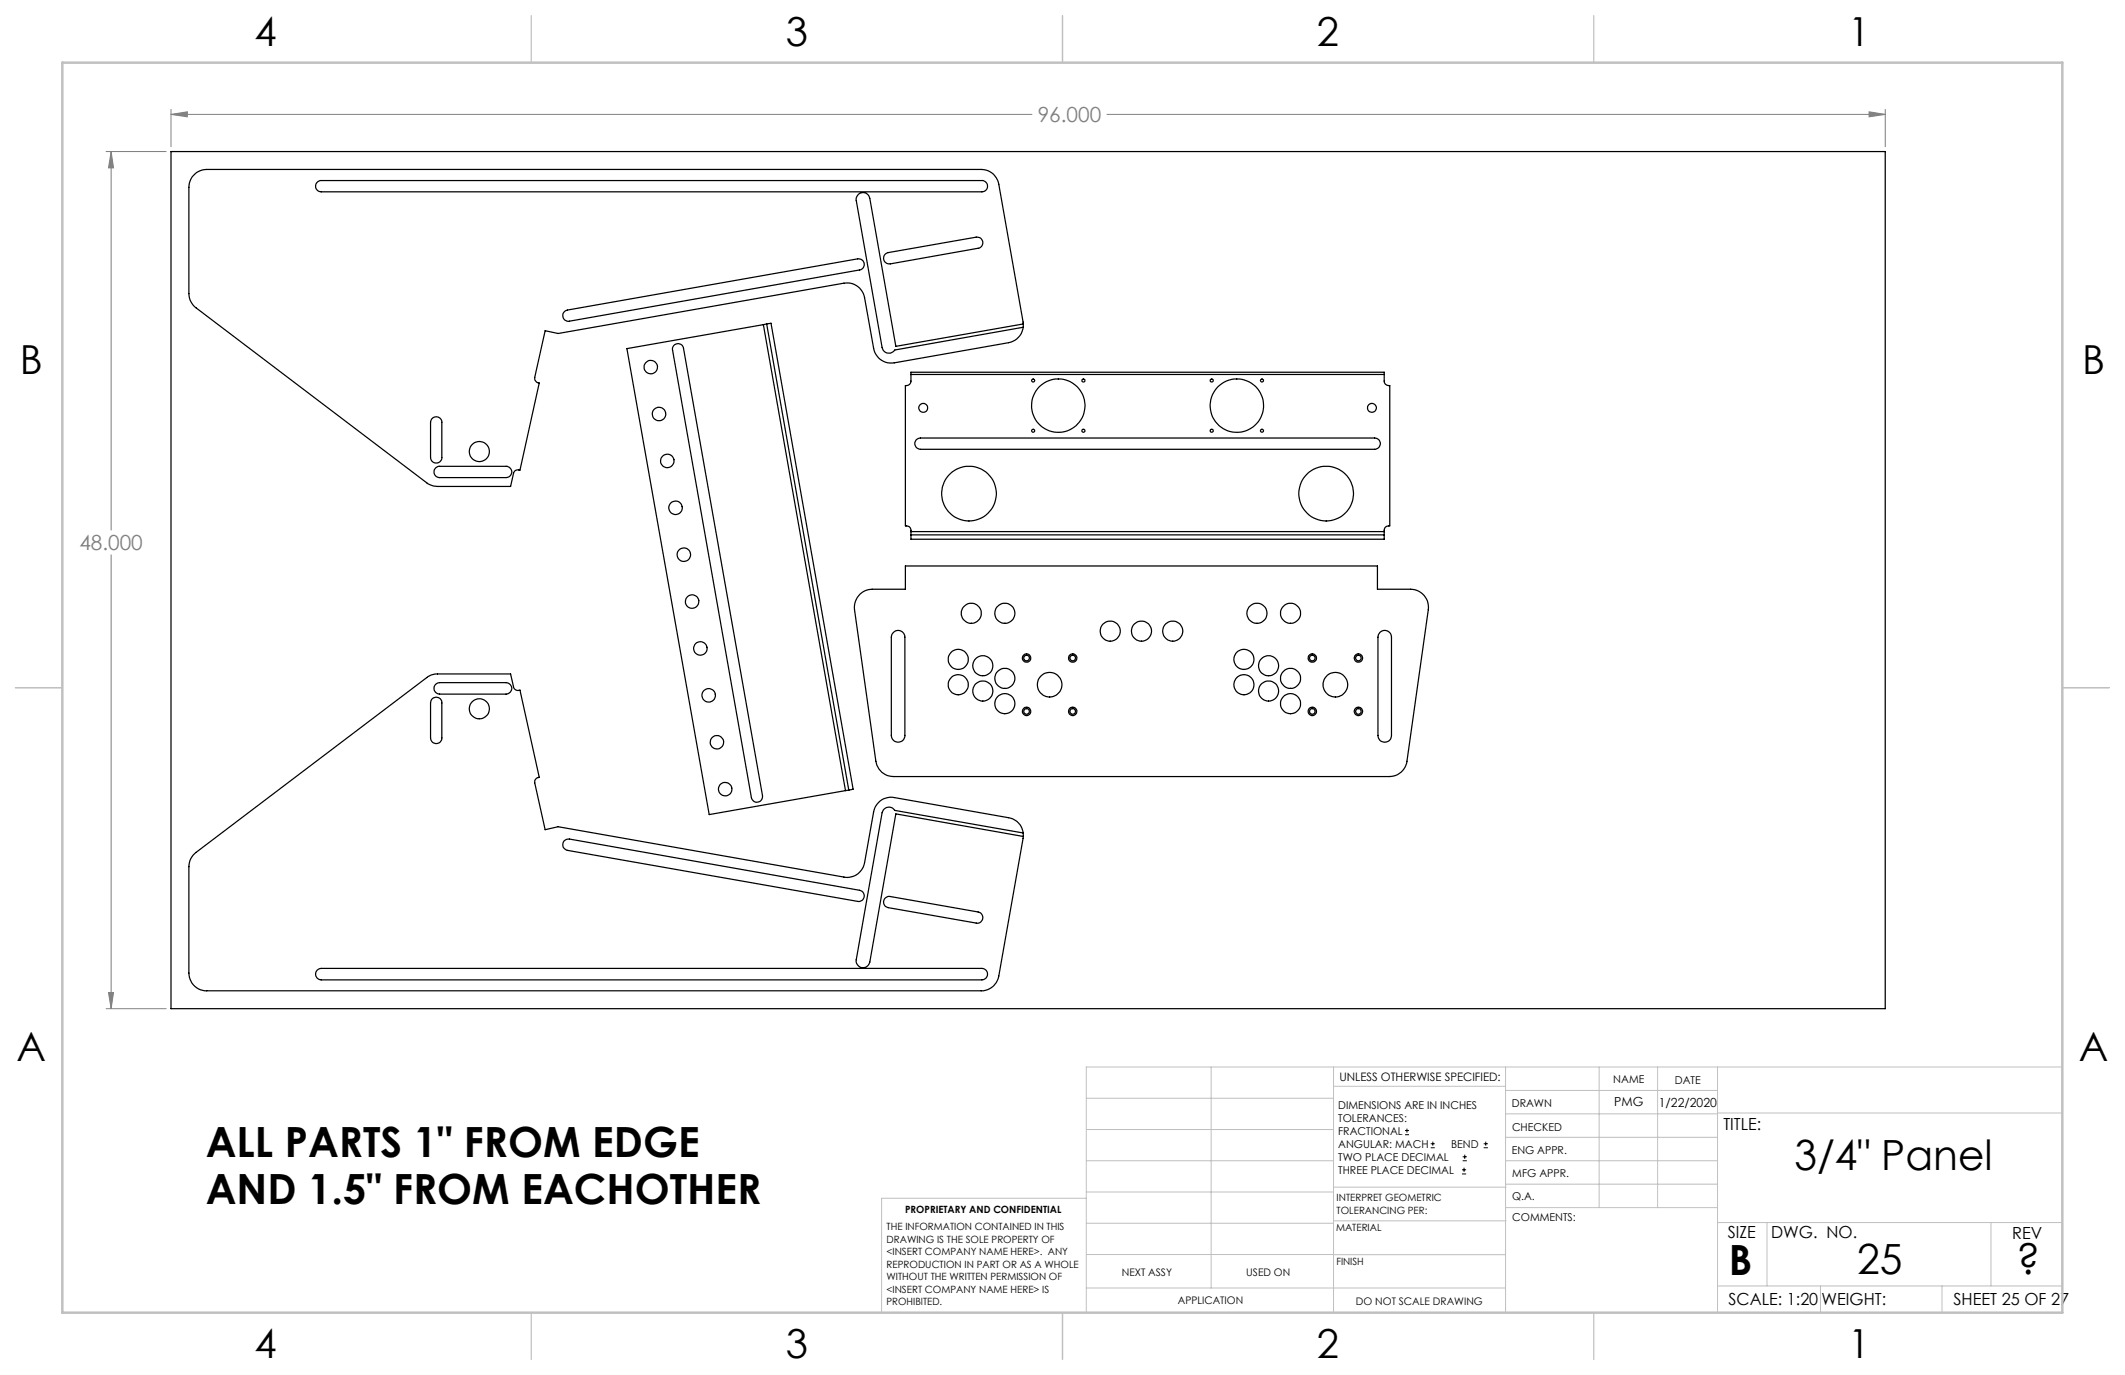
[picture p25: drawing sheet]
<svg xmlns="http://www.w3.org/2000/svg" width="432mm" height="279mm" viewBox="0 0 432 279" stroke-linecap="round" stroke-linejoin="round" font-family="sans-serif">
<defs><g id="words">
<g font-size="8.5">
<text x="41.8" y="235.2">ALL PARTS 1&quot; FROM EDGE</text>
<text x="364.6" y="237.7">3/4&quot; Panel</text>
<text x="41.8" y="244.7">AND 1.5&quot; FROM EACHOTHER</text>
<text x="351.3" y="259">B</text>
<text x="377.4" y="258.9">25</text>
<text x="409.8" y="258.9">?</text>
</g>
<g font-size="8.1">
<text x="51.7" y="9.3">4</text>
<text x="159.7" y="9.3">3</text>
<text x="267.6" y="9.3">2</text>
<text x="375.6" y="9.3">1</text>
<text x="4" y="76">B</text>
<text x="423.1" y="76">B</text>
<text x="3.3" y="215.7">A</text>
<text x="422.4" y="215.7">A</text>
<text x="51.7" y="276">4</text>
<text x="159.7" y="276">3</text>
<text x="267.6" y="276">2</text>
<text x="375.6" y="276">1</text>
</g>
<g font-size="4.2" fill="#808080">
<text x="210.9" y="24.8">96.000</text>
<text x="16.1" y="111.8">48.000</text>
</g>
<g font-size="3.4">
<text x="350.2" y="229.5">TITLE:</text>
<text x="351.1" y="251.6">SIZE</text>
<text x="359.9" y="251.6">DWG. NO.</text>
<text x="408.9" y="251.7">REV</text>
<text x="351.2" y="265.2">SCALE: 1:20</text>
<text x="370.1" y="265.3">WEIGHT:</text>
<text x="396.9" y="265.2">SHEET 25 OF 27</text>
</g>
<g font-size="2.5">
<text x="328" y="224.8">PMG</text>
<text x="337.1" y="224.9">1/22/2020</text>
</g>
<text font-size="2.4" x="272.2" y="219.7">UNLESS OTHERWISE SPECIFIED:</text>
<g font-size="2.2">
<text x="327.8" y="220.1">NAME</text>
<text x="340.3" y="220.2">DATE</text>
<text x="271.9" y="225.3">DIMENSIONS ARE IN INCHES</text>
<text x="271.9" y="227.9">TOLERANCES:</text>
<text x="307.2" y="224.9">DRAWN</text>
<text x="271.9" y="230.6">FRACTIONAL</text>
<text x="271.9" y="233.2">ANGULAR: MACH</text>
<text x="294.9" y="233.2">BEND</text>
<text x="307.3" y="229.8">CHECKED</text>
<text x="271.9" y="235.9">TWO PLACE DECIMAL</text>
<text x="271.9" y="238.5">THREE PLACE DECIMAL</text>
<text x="307.2" y="234.5">ENG APPR.</text>
<text x="307.3" y="239.2">MFG APPR.</text>
<text x="307.3" y="243.9">Q.A.</text>
<text x="307.3" y="248.1">COMMENTS:</text>
</g>
<g font-size="2.1">
<text x="227.9" y="259.2">NEXT ASSY</text>
<text x="253.3" y="259.2">USED ON</text>
<text x="239.3" y="265">APPLICATION</text>
<text x="275.5" y="265.1">DO NOT SCALE DRAWING</text>
</g>
<g font-size="2">
<text x="271.6" y="244.1">INTERPRET GEOMETRIC</text>
<text x="180.2" y="250">THE INFORMATION CONTAINED IN THIS</text>
<text x="183.9" y="246.4">PROPRIETARY AND CONFIDENTIAL</text>
<text x="271.5" y="250.2">MATERIAL</text>
<text x="271.6" y="246.6">TOLERANCING PER:</text>
<text x="180.2" y="252.5">DRAWING IS THE SOLE PROPERTY OF</text>
<text x="180.2" y="255.1">&lt;INSERT COMPANY NAME HERE&gt;. ANY</text>
<text x="180.2" y="257.6">REPRODUCTION IN PART OR AS A WHOLE</text>
<text x="271.5" y="257">FINISH</text>
<text x="180.2" y="260.1">WITHOUT THE WRITTEN PERMISSION OF</text>
<text x="180.2" y="262.6">&lt;INSERT COMPANY NAME HERE&gt; IS</text>
<text x="180.2" y="265.2">PROHIBITED.</text>
</g>
</g></defs>
<g fill="none" stroke="#000" stroke-width=".2">
<path d="M285.5 230.6h.8M285.5 229.7h.8M285.9 229.3v.9M290.7 233.2h.8M290.7 232.4h.8M291.1 232v.8M297.1 238.5h.8M297.1 237.7h.8M297.2 235.9h.9M297.2 235.1h.9M297.5 237.3v.8M297.6 234.6v.9"/>
<path d="M301.5 233.2h.8M301.5 232.4h.8M301.9 232v.8"/>
</g>
<path d="M21.6 30.8h12.2M22.6 30.8v76.9M22.6 30.8l.5 3.3h-1.1zM34.7 22.2v7.6M34.7 23.2h175M34.7 23.2l3.4-.5v1zM224.9 23.2h158.2M379.8 22.7l3.3 .5-3.3 .5zM383.1 22.2v7.6M22.6 112.7v92.3M21.6 205h12.2M22 201.7h1.1l-.5 3.3z" fill="none" stroke="#808080" stroke-width=".2"/>
<g fill="none" stroke="#c0c0c0" stroke-width=".2">
<path d="M246.1 216.8v44.9M271 216.8v49.9M305.9 216.8v49.9M324.9 216.8v28.6M336.8 216.8v28.6M349 216.8v49.9M419.1 216.8h-198.4v49.9M220.7 235.9h50.3M220.7 229.5h50.3M220.7 223.2h50.3M271 220.7h34.9M305.9 231.1h43.1"/>
<path d="M305.9 226.3h43.1M305.9 221.6h43.1M305.9 235.9h43.1M349 226.2h70.1M220.7 248.6h50.3M220.7 242.2h50.3M220.7 254.9h50.3M220.7 243.5h-41.6v23.2M271 255h34.9M271 248.1h35M271 241.2h35M305.9 240.6h43.1"/>
<path d="M306 245.4h43M349 248.4h70.1M359.1 248.4v12.9M404.6 248.4v12.9M220.7 261.7h85.2M349 261.3h70.1M369.9 261.3v5.4M394.6 261.3v5.4"/>
</g>
<path d="M108 3.2v9.5M215.9 3.2v9.5M323.8 3.2v9.5M3.1 139.7h9.6M419.1 139.7h9.5M108 266.7v9.6M215.9 266.7v9.6M323.8 266.7v9.6" fill="none" stroke="#c0c0c0" stroke-width=".25"/>
<path d="M12.7 12.7h406.4v254h-406.4z" fill="none" stroke="#c0c0c0" stroke-width=".5"/>
<path d="M22.6 30.8l.5 3.3h-1.1zM22 201.7h1.1l-.5 3.3zM379.8 22.7l3.3 .5-3.3 .5zM34.7 23.2l3.4-.5v1z" fill="#808080"/>
<g fill="none" stroke="#000" stroke-width=".25">
<path d="M34.7 30.8h348.4v174.2h-348.4zM64.6 36.9l.4-.2h134.5a1.15 1.15 0 0 1 1.2 1.1 1.15 1.15 0 0 1-1.2 1.2h-134.2a1.15 1.15 0 0 1-1.1-.8 1.15 1.15 0 0 1 .4-1.3zM179.8 51.7l.7-.4 17.9-3.1a1.15 1.15 0 0 1 1.3 .9 1.15 1.15 0 0 1-.9 1.3l-17.9 3.2a1.16 1.16 0 0 1-1.2-.6 1.16 1.16 0 0 1 .1-1.3zM114.7 63.3l.6-.3 59-10.4a1.15 1.15 0 0 1 1.3 .9 1.15 1.15 0 0 1-.9 1.4l-59 10.4a1.15 1.15 0 0 1-1.2-.6 1.15 1.15 0 0 1 .2-1.4zM136.9 70.2a1.16 1.16 0 0 1 2 .6l16 90.9a1.15 1.15 0 0 1-.9 1.3 1.15 1.15 0 0 1-1.3-.9l-16-90.9v-.5zM155.1 66l-27.7 4.8 16.7 94.7 27.7-4.8M155.1 66l16.7 94.7M155.8 65.8l.9-.1 16.7 94.7-.9 .1M155.8 65.8l16.7 94.7M155.8 65.8l-.7 .2M185.1 75.6h96.2v1.8a.94 .94 0 0 0 1.1 1v28.5a.91 .91 0 0 0-1.1 .9v1.8h-96.2v-1.8a.94 .94 0 0 0-1.1-.9v-28.5a.96 .96 0 0 0 1.1-1zM185.1 76.1h96.2"/>
<path d="M207.9 65.8l-4.9-28.4a3.6 3.6 0 0 0-3.6-3h-157.4a3.7 3.7 0 0 0-3.6 3.7v21.6a3.6 3.6 0 0 0 1.4 2.8l46.9 35.6a3.9 3.9 0 0 0 2.2 .7h14.9l.6-2.6a.93 .93 0 0 1 1.3-.7l3.9-17.7a.98 .98 0 0 1-.9-1.1l2.1-9.5 2.6 .6 58.1-10.3a3.6 3.6 0 0 1 4.2 3l1.8 10.3a3.6 3.6 0 0 0 4.2 2.9l23.2-4.1a3.7 3.7 0 0 0 3-3.1M207.9 65.8l-25.9 4.6-5.3-30.1a1.39 1.39 0 0 0-1.6-1.1 1.39 1.39 0 0 0-1.1 1.5l5.2 29.9a1.41 1.41 0 0 0 1.2 1.2 1.41 1.41 0 0 0 1.4-.7l26.1-4.6M207.9 65.8v.7M87.7 85.2a1.15 1.15 0 0 1 1.3-.5 1.15 1.15 0 0 1 .8 1.1v7.2a1.15 1.15 0 0 1-1.2 1.1 1.15 1.15 0 0 1-1.1-1.1v-7.2zM88.5 95.1l.6-.3h13.7a1.15 1.15 0 0 1 1.2 1.1 1.15 1.15 0 0 1-1.2 1.1h-13.5a1.14 1.14 0 0 1-1-.6 1.14 1.14 0 0 1 .2-1.3zM186.1 89.4l.4-.3 .5-.1h92.3a1.15 1.15 0 0 1 1.2 1.2 1.15 1.15 0 0 1-1.2 1.1h-92.3a1.18 1.18 0 0 1-.9-1.9zM185.1 108h96.2M185.1 108.7h96.2M88.5 139.1l.8-.4h13.5a1.16 1.16 0 0 1 1.2 1.2 1.16 1.16 0 0 1-1.2 1.1h-13.5a1.17 1.17 0 0 1-1-.7 1.17 1.17 0 0 1 .2-1.2zM174.8 120.7l.7-.5 1.3-.4 7.2-.1v-4.7h95.9v4.7h6.7a3.7 3.7 0 0 1 3.6 4.2l-4.3 30.8a3.6 3.6 0 0 1-3.6 3.1h-100.7a3.6 3.6 0 0 1-3.6-3.1l-4.4-30.8a3.8 3.8 0 0 1 1.2-3.2zM181.5 128.5a1.35 1.35 0 0 1 1.5-.3 1.35 1.35 0 0 1 .9 1.3v19.9a1.38 1.38 0 0 1-1.4 1.4 1.38 1.38 0 0 1-1.4-1.4v-19.9l.1-.6zM280.4 128.5a1.37 1.37 0 0 1 1.5-.3 1.37 1.37 0 0 1 .9 1.3v19.9a1.38 1.38 0 0 1-1.4 1.4 1.38 1.38 0 0 1-1.4-1.4v-19.9l.1-.6z"/>
<path d="M87.9 142a1.16 1.16 0 0 1 1.2-.2 1.16 1.16 0 0 1 .7 1v7.1a1.15 1.15 0 0 1-1.2 1.2 1.15 1.15 0 0 1-1.1-1.2v-7.1l.1-.5zM114.6 170.9l.4-.3 .7-.1 59 10.4a1.15 1.15 0 0 1 .9 1.3 1.15 1.15 0 0 1-1.3 1l-59-10.4a1.16 1.16 0 0 1-.7-1.9zM172.5 160.5l-.7 .2M207.9 169.3l-26.1-4.6a1.41 1.41 0 0 0-1.4-.7 1.41 1.41 0 0 0-1.2 1.1l-5.2 29.9a1.4 1.4 0 0 0 1.1 1.6 1.4 1.4 0 0 0 1.6-1.1l5.3-30.1 25.9 4.6M207.9 169.3a3.6 3.6 0 0 0-3-3.1l-23.2-4.1a3.6 3.6 0 0 0-4.2 2.9l-1.8 10.3a3.6 3.6 0 0 1-4.2 2.9l-58.1-10.2-2.6 .6-2.1-9.5a.99 .99 0 0 1 .9-1.2l-3.9-17.7a.94 .94 0 0 1-1.3-.6l-.6-2.7h-14.9a3.3 3.3 0 0 0-2.2 .8l-46.9 35.5a3.6 3.6 0 0 0-1.4 2.9v21.6a3.6 3.6 0 0 0 3.6 3.6h157.4a3.6 3.6 0 0 0 3.6-3l4.9-28.3M207.9 169.3v.7M64.4 197.2l.9-.4h134.2a1.16 1.16 0 0 1 1.2 1.1 1.16 1.16 0 0 1-1.2 1.2h-134.2a1.17 1.17 0 0 1-1.1-.7 1.17 1.17 0 0 1 .2-1.2zM179.8 182.6l.6-.4h.5l17.9 3.1a1.15 1.15 0 0 1 .9 1.3 1.15 1.15 0 0 1-1.3 1l-17.9-3.2a1.14 1.14 0 0 1-.7-1.8z"/>
<circle cx="132.3" cy="74.6" r="1.36"/>
<circle cx="209.9" cy="77.3" r=".31"/>
<circle cx="220.2" cy="77.3" r=".32"/>
<circle cx="246.2" cy="77.3" r=".32"/>
<circle cx="256.4" cy="77.3" r=".31"/>
<circle cx="97.4" cy="91.8" r="2.05"/>
<circle cx="133.9" cy="84.1" r="1.37"/>
<circle cx="135.6" cy="93.7" r="1.37"/>
<circle cx="187.6" cy="82.9" r=".9"/>
<circle cx="210" cy="87.5" r=".3"/>
<circle cx="215" cy="82.4" r="5.4"/>
<circle cx="220.2" cy="87.5" r=".31"/>
<circle cx="246.2" cy="87.5" r=".31"/>
<circle cx="251.3" cy="82.4" r="5.4"/>
<circle cx="256.4" cy="87.5" r=".3"/>
<circle cx="278.8" cy="82.9" r=".9"/>
<circle cx="137.3" cy="103.2" r="1.37"/>
<circle cx="139" cy="112.7" r="1.37"/>
<circle cx="196.9" cy="100.3" r="5.6"/>
<circle cx="269.5" cy="100.3" r="5.6"/>
<circle cx="140.6" cy="122.2" r="1.37"/>
<circle cx="142.3" cy="131.8" r="1.37"/>
<circle cx="194.7" cy="134" r="2.04"/>
<circle cx="194.7" cy="139.1" r="2.04"/>
<circle cx="197.4" cy="124.6" r="2.04"/>
<circle cx="199.7" cy="135.3" r="2.03"/>
<circle cx="204.2" cy="124.6" r="2.05"/>
<circle cx="204.2" cy="137.8" r="2.05"/>
<circle cx="208.6" cy="133.7" r=".57"/>
<circle cx="208.6" cy="133.7" r=".86"/>
<circle cx="213.3" cy="139.1" r="2.51"/>
<circle cx="218" cy="133.7" r=".85"/>
<circle cx="218" cy="133.7" r=".57"/>
<circle cx="225.6" cy="128.2" r="2.04"/>
<circle cx="231.9" cy="128.2" r="2.04"/>
<circle cx="238.3" cy="128.2" r="2.04"/>
<circle cx="252.8" cy="139.1" r="2.04"/>
<circle cx="252.8" cy="134" r="2.04"/>
<circle cx="255.4" cy="124.6" r="2.04"/>
<circle cx="257.8" cy="135.3" r="2.04"/>
<circle cx="262.2" cy="137.8" r="2.04"/>
<circle cx="262.2" cy="124.6" r="2.04"/>
<circle cx="266.7" cy="133.7" r=".85"/>
<circle cx="266.7" cy="133.7" r=".57"/>
<circle cx="271.3" cy="139.1" r="2.5"/>
<circle cx="276" cy="133.7" r=".56"/>
<circle cx="276" cy="133.7" r=".85"/>
<circle cx="97.4" cy="144" r="2.04"/>
<circle cx="144" cy="141.3" r="1.37"/>
<circle cx="145.7" cy="150.8" r="1.37"/>
<circle cx="199.7" cy="140.4" r="2.04"/>
<circle cx="204.2" cy="143" r="2.05"/>
<circle cx="208.6" cy="144.6" r=".57"/>
<circle cx="208.6" cy="144.6" r=".85"/>
<circle cx="218" cy="144.6" r=".84"/>
<circle cx="218" cy="144.6" r=".57"/>
<circle cx="257.8" cy="140.4" r="2.05"/>
<circle cx="262.2" cy="143" r="2.04"/>
<circle cx="266.6" cy="144.6" r=".84"/>
<circle cx="266.7" cy="144.6" r=".57"/>
<circle cx="276" cy="144.6" r=".56"/>
<circle cx="276" cy="144.6" r=".84"/>
<circle cx="147.3" cy="160.3" r="1.37"/>
</g>
<use href="#words"/>
</svg>
